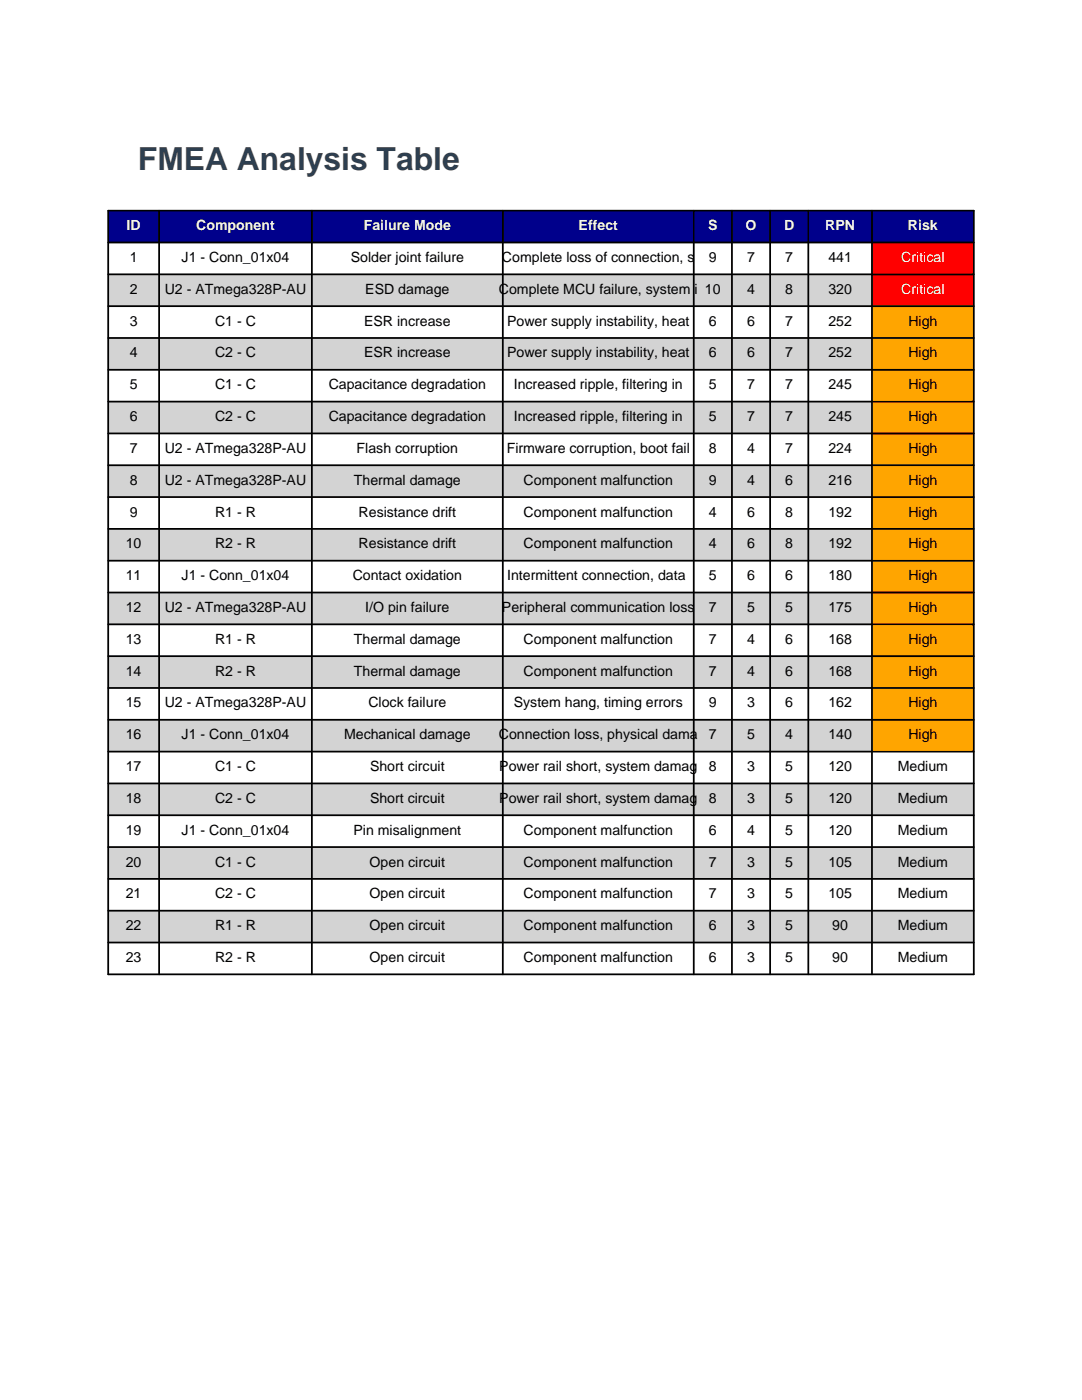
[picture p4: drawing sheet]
<svg xmlns="http://www.w3.org/2000/svg" width="216mm" height="279mm" viewBox="0 0 216 279" stroke-linecap="round" stroke-linejoin="round" font-family="sans-serif">
<defs><g id="words">
<text font-size="6.3" fill="#2e3f4f" x="27.5" y="33.9">FMEA Analysis Table</text>
<g font-size="2.8" fill="#f5f5f5">
<text x="25.3" y="45.9">ID</text>
<text x="39.2" y="45.9">Component</text>
<text x="72.6" y="45.9">Failure Mode</text>
<text x="115.5" y="45.9">Effect</text>
<text x="141.3" y="45.9">S</text>
<text x="148.8" y="45.9">O</text>
<text x="156.5" y="45.9">D</text>
<text x="164.7" y="45.9">RPN</text>
<text x="181.2" y="45.9">Risk</text>
</g>
<g font-size="2.8">
<text x="25.9" y="52.3">1</text>
<text x="36.2" y="52.3">J1 - Conn_01x04</text>
<text x="70" y="52.3">Solder joint failure</text>
<text x="100.2" y="52.3">Complete loss of connection, s</text>
<text x="141.5" y="52.3">9</text>
<text x="149.1" y="52.3">7</text>
<text x="156.7" y="52.3">7</text>
<text x="165.3" y="52.3">441</text>
<text x="25.9" y="58.6">2</text>
<text x="32.9" y="58.6">U2 - ATmega328P-AU</text>
<text x="72.9" y="58.6">ESD damage</text>
<text x="99.5" y="58.6">Complete MCU failure, system i</text>
<text x="140.7" y="58.6">10</text>
<text x="149.1" y="58.6">4</text>
<text x="156.7" y="58.6">8</text>
<text x="165.3" y="58.6">320</text>
<text x="25.9" y="65">3</text>
<text x="42.9" y="65">C1 - C</text>
<text x="72.7" y="65">ESR increase</text>
<text x="101.2" y="65">Power supply instability, heat</text>
<text x="141.5" y="65">6</text>
<text x="149.1" y="65">6</text>
<text x="156.7" y="65">7</text>
<text x="165.3" y="65">252</text>
<text x="181.2" y="65">High</text>
<text x="25.9" y="71.3">4</text>
<text x="42.9" y="71.3">C2 - C</text>
<text x="72.7" y="71.3">ESR increase</text>
<text x="101.2" y="71.3">Power supply instability, heat</text>
<text x="141.5" y="71.3">6</text>
<text x="149.1" y="71.3">6</text>
<text x="156.7" y="71.3">7</text>
<text x="165.3" y="71.3">252</text>
<text x="181.2" y="71.3">High</text>
<text x="25.9" y="77.7">5</text>
<text x="42.9" y="77.7">C1 - C</text>
<text x="65.6" y="77.7">Capacitance degradation</text>
<text x="102.5" y="77.7">Increased ripple, filtering in</text>
<text x="141.5" y="77.7">5</text>
<text x="149.1" y="77.7">7</text>
<text x="156.7" y="77.7">7</text>
<text x="165.3" y="77.7">245</text>
<text x="181.2" y="77.7">High</text>
<text x="25.9" y="84">6</text>
<text x="42.9" y="84">C2 - C</text>
<text x="65.6" y="84">Capacitance degradation</text>
<text x="102.5" y="84">Increased ripple, filtering in</text>
<text x="141.5" y="84">5</text>
<text x="149.1" y="84">7</text>
<text x="156.7" y="84">7</text>
<text x="165.3" y="84">245</text>
<text x="181.2" y="84">High</text>
<text x="25.9" y="90.4">7</text>
<text x="32.9" y="90.4">U2 - ATmega328P-AU</text>
<text x="71.2" y="90.4">Flash corruption</text>
<text x="101.1" y="90.4">Firmware corruption, boot fail</text>
<text x="141.5" y="90.4">8</text>
<text x="149.1" y="90.4">4</text>
<text x="156.7" y="90.4">7</text>
<text x="165.3" y="90.4">224</text>
<text x="181.2" y="90.4">High</text>
<text x="25.9" y="96.7">8</text>
<text x="32.9" y="96.7">U2 - ATmega328P-AU</text>
<text x="70.6" y="96.7">Thermal damage</text>
<text x="104.5" y="96.7">Component malfunction</text>
<text x="141.5" y="96.7">9</text>
<text x="149.1" y="96.7">4</text>
<text x="156.7" y="96.7">6</text>
<text x="165.3" y="96.7">216</text>
<text x="181.2" y="96.7">High</text>
<text x="25.9" y="103.1">9</text>
<text x="42.9" y="103.1">R1 - R</text>
<text x="71.6" y="103.1">Resistance drift</text>
<text x="104.5" y="103.1">Component malfunction</text>
<text x="141.5" y="103.1">4</text>
<text x="149.1" y="103.1">6</text>
<text x="156.7" y="103.1">8</text>
<text x="165.3" y="103.1">192</text>
<text x="181.2" y="103.1">High</text>
<text x="25.1" y="109.4">10</text>
<text x="42.9" y="109.4">R2 - R</text>
<text x="71.6" y="109.4">Resistance drift</text>
<text x="104.5" y="109.4">Component malfunction</text>
<text x="141.5" y="109.4">4</text>
<text x="149.1" y="109.4">6</text>
<text x="156.7" y="109.4">8</text>
<text x="165.3" y="109.4">192</text>
<text x="181.2" y="109.4">High</text>
<text x="25.1" y="115.8">11</text>
<text x="36.2" y="115.8">J1 - Conn_01x04</text>
<text x="70.4" y="115.8">Contact oxidation</text>
<text x="101.2" y="115.8">Intermittent connection, data</text>
<text x="141.5" y="115.8">5</text>
<text x="149.1" y="115.8">6</text>
<text x="156.7" y="115.8">6</text>
<text x="165.3" y="115.8">180</text>
<text x="181.2" y="115.8">High</text>
<text x="25.1" y="122.1">12</text>
<text x="32.9" y="122.1">U2 - ATmega328P-AU</text>
<text x="72.9" y="122.1">I/O pin failure</text>
<text x="100.2" y="122.1">Peripheral communication loss</text>
<text x="141.5" y="122.1">7</text>
<text x="149.1" y="122.1">5</text>
<text x="156.7" y="122.1">5</text>
<text x="165.3" y="122.1">175</text>
<text x="181.2" y="122.1">High</text>
<text x="25.1" y="128.5">13</text>
<text x="42.9" y="128.5">R1 - R</text>
<text x="70.6" y="128.5">Thermal damage</text>
<text x="104.5" y="128.5">Component malfunction</text>
<text x="141.5" y="128.5">7</text>
<text x="149.1" y="128.5">4</text>
<text x="156.7" y="128.5">6</text>
<text x="165.3" y="128.5">168</text>
<text x="181.2" y="128.5">High</text>
<text x="25.1" y="134.8">14</text>
<text x="42.9" y="134.8">R2 - R</text>
<text x="70.6" y="134.8">Thermal damage</text>
<text x="104.5" y="134.8">Component malfunction</text>
<text x="141.5" y="134.8">7</text>
<text x="149.1" y="134.8">4</text>
<text x="156.7" y="134.8">6</text>
<text x="165.3" y="134.8">168</text>
<text x="181.2" y="134.8">High</text>
<text x="25.1" y="141.2">15</text>
<text x="32.9" y="141.2">U2 - ATmega328P-AU</text>
<text x="73.5" y="141.2">Clock failure</text>
<text x="102.5" y="141.2">System hang, timing errors</text>
<text x="141.5" y="141.2">9</text>
<text x="149.1" y="141.2">3</text>
<text x="156.7" y="141.2">6</text>
<text x="165.3" y="141.2">162</text>
<text x="181.2" y="141.2">High</text>
<text x="25.1" y="147.5">16</text>
<text x="36.2" y="147.5">J1 - Conn_01x04</text>
<text x="68.7" y="147.5">Mechanical damage</text>
<text x="99.5" y="147.5">Connection loss, physical dama</text>
<text x="141.5" y="147.5">7</text>
<text x="149.1" y="147.5">5</text>
<text x="156.7" y="147.5">4</text>
<text x="165.3" y="147.5">140</text>
<text x="181.2" y="147.5">High</text>
<text x="25.1" y="153.9">17</text>
<text x="42.9" y="153.9">C1 - C</text>
<text x="73.8" y="153.9">Short circuit</text>
<text x="99.6" y="153.9">Power rail short, system damag</text>
<text x="141.5" y="153.9">8</text>
<text x="149.1" y="153.9">3</text>
<text x="156.7" y="153.9">5</text>
<text x="165.3" y="153.9">120</text>
<text x="179.1" y="153.9">Medium</text>
<text x="25.1" y="160.2">18</text>
<text x="42.9" y="160.2">C2 - C</text>
<text x="73.8" y="160.2">Short circuit</text>
<text x="99.6" y="160.2">Power rail short, system damag</text>
<text x="141.5" y="160.2">8</text>
<text x="149.1" y="160.2">3</text>
<text x="156.7" y="160.2">5</text>
<text x="165.3" y="160.2">120</text>
<text x="179.1" y="160.2">Medium</text>
<text x="25.1" y="166.6">19</text>
<text x="36.2" y="166.6">J1 - Conn_01x04</text>
<text x="70.5" y="166.6">Pin misalignment</text>
<text x="104.5" y="166.6">Component malfunction</text>
<text x="141.5" y="166.6">6</text>
<text x="149.1" y="166.6">4</text>
<text x="156.7" y="166.6">5</text>
<text x="165.3" y="166.6">120</text>
<text x="179.1" y="166.6">Medium</text>
<text x="25.1" y="172.9">20</text>
<text x="42.9" y="172.9">C1 - C</text>
<text x="73.8" y="172.9">Open circuit</text>
<text x="104.5" y="172.9">Component malfunction</text>
<text x="141.5" y="172.9">7</text>
<text x="149.1" y="172.9">3</text>
<text x="156.7" y="172.9">5</text>
<text x="165.3" y="172.9">105</text>
<text x="179.1" y="172.9">Medium</text>
<text x="25.1" y="179.3">21</text>
<text x="42.9" y="179.3">C2 - C</text>
<text x="73.8" y="179.3">Open circuit</text>
<text x="104.5" y="179.3">Component malfunction</text>
<text x="141.5" y="179.3">7</text>
<text x="149.1" y="179.3">3</text>
<text x="156.7" y="179.3">5</text>
<text x="165.3" y="179.3">105</text>
<text x="179.1" y="179.3">Medium</text>
<text x="25.1" y="185.6">22</text>
<text x="42.9" y="185.6">R1 - R</text>
<text x="73.8" y="185.6">Open circuit</text>
<text x="104.5" y="185.6">Component malfunction</text>
<text x="141.5" y="185.6">6</text>
<text x="149.1" y="185.6">3</text>
<text x="156.7" y="185.6">5</text>
<text x="166.1" y="185.6">90</text>
<text x="179.1" y="185.6">Medium</text>
<text x="25.1" y="192">23</text>
<text x="42.9" y="192">R2 - R</text>
<text x="73.8" y="192">Open circuit</text>
<text x="104.5" y="192">Component malfunction</text>
<text x="141.5" y="192">6</text>
<text x="149.1" y="192">3</text>
<text x="156.7" y="192">5</text>
<text x="166.1" y="192">90</text>
<text x="179.1" y="192">Medium</text>
</g>
<g font-size="2.8" fill="#fff">
<text x="179.8" y="52.3">Critical</text>
<text x="179.8" y="58.6">Critical</text>
</g>
</g></defs>
<path d="M21.6 42.1h172.7v6.3h-172.7z" fill-rule="evenodd" fill="#00008b"/>
<path d="M21.6 48.4h172.7v6.4h-172.7z" fill-rule="evenodd" fill="#fff"/>
<path d="M21.6 54.8h172.7v6.3h-172.7z" fill-rule="evenodd" fill="#d3d3d3"/>
<path d="M21.6 61.1h172.7v6.4h-172.7z" fill-rule="evenodd" fill="#fff"/>
<path d="M21.6 67.5h172.7v6.3h-172.7z" fill-rule="evenodd" fill="#d3d3d3"/>
<path d="M21.6 73.8h172.7v6.4h-172.7z" fill-rule="evenodd" fill="#fff"/>
<path d="M21.6 80.2h172.7v6.3h-172.7z" fill-rule="evenodd" fill="#d3d3d3"/>
<path d="M21.6 86.5h172.7v6.4h-172.7z" fill-rule="evenodd" fill="#fff"/>
<path d="M21.6 92.9h172.7v6.3h-172.7z" fill-rule="evenodd" fill="#d3d3d3"/>
<path d="M21.6 99.2h172.7v6.4h-172.7z" fill-rule="evenodd" fill="#fff"/>
<path d="M21.6 105.6h172.7v6.3h-172.7z" fill-rule="evenodd" fill="#d3d3d3"/>
<path d="M21.6 111.9h172.7v6.4h-172.7z" fill-rule="evenodd" fill="#fff"/>
<path d="M21.6 118.3h172.7v6.3h-172.7z" fill-rule="evenodd" fill="#d3d3d3"/>
<path d="M21.6 124.6h172.7v6.4h-172.7z" fill-rule="evenodd" fill="#fff"/>
<path d="M21.6 131h172.7v6.3h-172.7z" fill-rule="evenodd" fill="#d3d3d3"/>
<path d="M21.6 137.3h172.7v6.4h-172.7z" fill-rule="evenodd" fill="#fff"/>
<path d="M21.6 143.7h172.7v6.3h-172.7z" fill-rule="evenodd" fill="#d3d3d3"/>
<path d="M21.6 150h172.7v6.4h-172.7z" fill-rule="evenodd" fill="#fff"/>
<path d="M21.6 156.4h172.7v6.3h-172.7z" fill-rule="evenodd" fill="#d3d3d3"/>
<path d="M21.6 162.7h172.7v6.4h-172.7z" fill-rule="evenodd" fill="#fff"/>
<path d="M21.6 169.1h172.7v6.3h-172.7z" fill-rule="evenodd" fill="#d3d3d3"/>
<path d="M21.6 175.4h172.7v6.4h-172.7z" fill-rule="evenodd" fill="#fff"/>
<path d="M21.6 181.8h172.7v6.3h-172.7z" fill-rule="evenodd" fill="#d3d3d3"/>
<path d="M21.6 188.1h172.7v6.4h-172.7z" fill-rule="evenodd" fill="#fff"/>
<g fill="#f00">
<path d="M174 48.4h20.3v6.4h-20.3z" fill-rule="evenodd"/>
<path d="M174 54.8h20.3v6.3h-20.3z" fill-rule="evenodd"/>
</g>
<g fill="#ffa500">
<path d="M174 61.1h20.3v6.4h-20.3z" fill-rule="evenodd"/>
<path d="M174 67.5h20.3v6.3h-20.3z" fill-rule="evenodd"/>
<path d="M174 73.8h20.3v6.4h-20.3z" fill-rule="evenodd"/>
<path d="M174 80.2h20.3v6.3h-20.3z" fill-rule="evenodd"/>
<path d="M174 86.5h20.3v6.4h-20.3z" fill-rule="evenodd"/>
<path d="M174 92.9h20.3v6.3h-20.3z" fill-rule="evenodd"/>
<path d="M174 99.2h20.3v6.4h-20.3z" fill-rule="evenodd"/>
<path d="M174 105.6h20.3v6.3h-20.3z" fill-rule="evenodd"/>
<path d="M174 111.9h20.3v6.4h-20.3z" fill-rule="evenodd"/>
<path d="M174 118.3h20.3v6.3h-20.3z" fill-rule="evenodd"/>
<path d="M174 124.6h20.3v6.4h-20.3z" fill-rule="evenodd"/>
<path d="M174 131h20.3v6.3h-20.3z" fill-rule="evenodd"/>
<path d="M174 137.3h20.3v6.4h-20.3z" fill-rule="evenodd"/>
<path d="M174 143.7h20.3v6.3h-20.3z" fill-rule="evenodd"/>
</g>
<g fill="none" stroke="#000" stroke-width=".35">
<path d="M21.6 42.1h172.7v152.4h-172.7zM21.6 48.4h172.7M21.6 54.8h172.7M31.7 42.1v152.4M62.2 42.1v152.4M100.3 42.1v152.4M138.4 42.1v152.4M146 42.1v152.4M153.7 42.1v152.4M161.3 42.1v152.4M174 42.1v152.4M21.6 61.1h172.7"/>
<path d="M21.6 67.5h172.7M21.6 73.8h172.7M21.6 80.2h172.7M21.6 86.5h172.7M21.6 92.9h172.7M21.6 99.2h172.7M21.6 105.6h172.7M21.6 111.9h172.7M21.6 118.3h172.7M21.6 124.6h172.7M21.6 131h172.7M21.6 137.3h172.7"/>
<path d="M21.6 143.7h172.7M21.6 150h172.7M21.6 156.4h172.7M21.6 162.7h172.7M21.6 169.1h172.7M21.6 175.4h172.7M21.6 181.8h172.7M21.6 188.1h172.7"/>
</g>
<use href="#words"/>
</svg>
